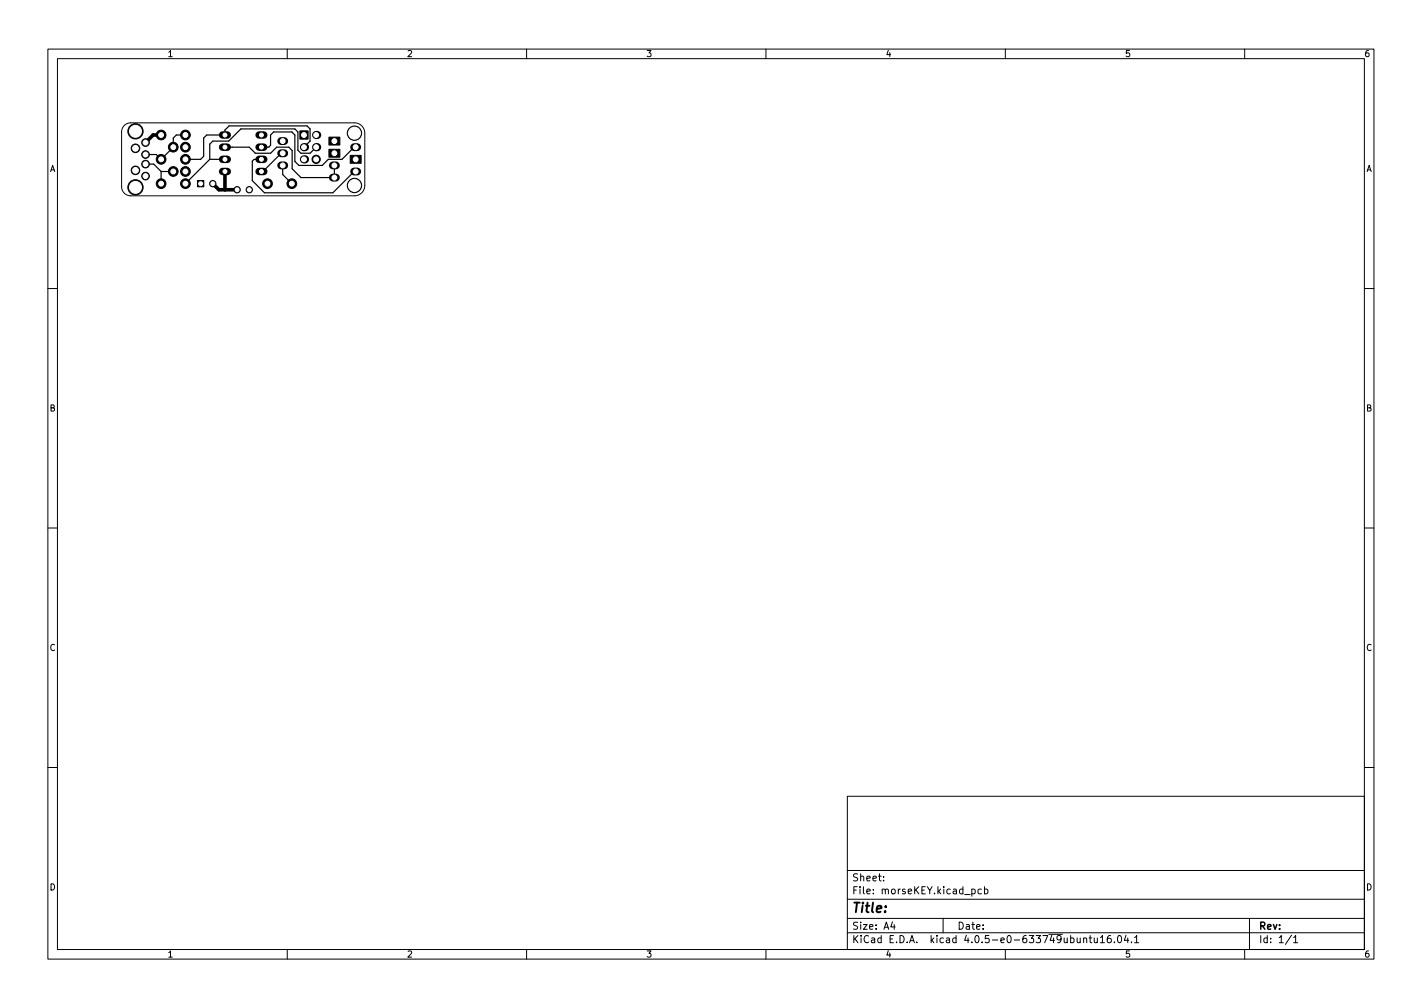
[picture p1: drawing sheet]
<svg xmlns="http://www.w3.org/2000/svg" width="297mm" height="210mm" viewBox="0 0 297 210" stroke-linecap="round" stroke-linejoin="round" font-family="sans-serif">
<defs><g id="words">
<text font-size="2.8" x="178" y="190.6">Title:</text>
<g font-size="2.1">
<text x="178" y="184">Sheet:</text>
<text x="178" y="186.7">File: morseKEY.kicad_pcb</text>
<text x="178" y="196.9">KiCad E.D.A. kicad 4.0.5-e0-633749ubuntu16.04.1</text>
<text x="178" y="194.1">Size: A4</text>
<text x="200" y="194.1">Date:</text>
<text x="263" y="194.1">Rev:</text>
<text x="263" y="196.9">Id: 1/1</text>
</g>
<g font-size="1.8">
<text x="35" y="11.9">1</text>
<text x="85" y="11.9">2</text>
<text x="135" y="11.9">3</text>
<text x="185" y="11.9">4</text>
<text x="235" y="11.9">5</text>
<text x="285" y="11.9">6</text>
<text x="10.3" y="35.9">A</text>
<text x="285.3" y="35.9">A</text>
<text x="10.3" y="85.9">B</text>
<text x="285.3" y="85.9">B</text>
<text x="10.3" y="135.9">C</text>
<text x="285.3" y="135.9">C</text>
<text x="10.3" y="185.9">D</text>
<text x="285.3" y="185.9">D</text>
<text x="35" y="199.9">1</text>
<text x="85" y="199.9">2</text>
<text x="135" y="199.9">3</text>
<text x="185" y="199.9">4</text>
<text x="235" y="199.9">5</text>
<text x="285" y="199.9">6</text>
</g>
</g></defs>
<g fill="none" stroke="#000" stroke-width=".21">
<path d="M10 10.2h277v190.1h-277zM12 12.2h273v186.1h-273zM60 10.2v2M110 10.2v2M160 10.2v2M210 10.2v2M260 10.2v2M26 26.2l.7-.4 .6-.2h46.7a2.16 2.16 0 0 1 2.2 2.2v10.9a2.16 2.16 0 0 1-2.2 2.2h-46.7a1.91 1.91 0 0 1-1.9-1.9v-11.4l.1-.7zM10 60.2h2M285 60.2h2M10 110.2h2M285 110.2h2"/>
<path d="M10 160.2h2M177 166.3h108v32h-108zM285 160.2h2M60 198.3v2M110 198.3v2M160 198.3v2M177 194.8h108M177 191.8h108M177 187.8h108M177 181.8h108M184.6 183.8v.1M184.6 183v.1"/>
<path d="M186.4 192.5l-.3 1h.9M186.8 193v1M197 191.8v3M203 185.7l.4-.1 .3 .3-.1 .7h-.6M205 185.7l-.4-.1-.3 .3 .1 .7h.6M205.6 185.7l.5-.1 .3 .3-.2 .7h-.6M205.6 185.1v1.5M210 198.3v2M226.4 196l.2-.2 .3 .1 .1 .9M226.4 195.8v1M227.5 195.8h.6M227.7 195.3v1.3l.4 .2"/>
<path d="M228.6 195.8v1h.4l.2-.1M229.2 195.8v1M229.9 195.8l.4-.5v1.5M229.9 196.8h.8M232 195.3l-.4 .1a1.01 1.01 0 0 0 0 1.4l.5-.1v-.5l-.2-.3h-.3l-.3 .3M232.8 196.7v.1M233.6 195.4l.2-.1a.8 .8 0 0 1 .5 .8 .8 .8 0 0 1-.5 .7 1 1 0 0 1-.2-1.4zM235.2 195.3l-.3 1h.9M235.6 195.8v1M236.4 196.7v.1M237 195.8l.4-.5v1.5M237 196.8h.9"/>
<path d="M260 198.3v2M261 191.8v6.5M269.8 195.3l-1.3 1.9M270.2 195.8l.4-.5v1.5M270.2 196.8h.9"/>
</g>
<g fill="#000" stroke="#000" stroke-width=".21">
<path d="M41.2 37.7h1.4v1.3h-1.4zM62.6 27.3h1.8v1.8h-1.8zM68.7 31.2h2.3v1.6h-2.3zM68.7 28.6h2.3v1.7h-2.3zM73.2 32.4h2.2v1.7h-2.2z"/>
<circle cx="28.3" cy="31" r=".9"/>
<circle cx="28.3" cy="35.6" r=".9"/>
<circle cx="28.3" cy="39.1" r="1.6"/>
<circle cx="28.3" cy="27.4" r="1.6"/>
<circle cx="30.4" cy="29.8" r=".8"/>
<circle cx="30.4" cy="36.8" r=".8"/>
<circle cx="30.4" cy="34.3" r=".8"/>
<circle cx="30.4" cy="32.3" r=".8"/>
<circle cx="33.7" cy="38.3" r="1.02"/>
<circle cx="33.7" cy="33.3" r="1.02"/>
<circle cx="33.7" cy="28.2" r="1.02"/>
<circle cx="36.2" cy="35.8" r="1.02"/>
<circle cx="36.2" cy="30.7" r="1.02"/>
<circle cx="38.7" cy="35.8" r="1.02"/>
<circle cx="38.7" cy="38.3" r="1.02"/>
<circle cx="38.7" cy="28.2" r="1.02"/>
<circle cx="38.7" cy="30.7" r="1.02"/>
<circle cx="38.7" cy="33.3" r="1.02"/>
<circle cx="44.4" cy="38.3" r=".66"/>
<circle cx="49.5" cy="39.6" r=".66"/>
<circle cx="52.1" cy="39.6" r=".66"/>
<circle cx="55.9" cy="38.3" r="1.02"/>
<circle cx="61" cy="38.3" r="1.02"/>
<circle cx="66" cy="33.3" r=".86"/>
<circle cx="74" cy="27.8" r="1.5"/>
<circle cx="74" cy="38.7" r="1.5"/>
</g>
<g fill="#000">
<circle cx="63.5" cy="30.7" r=".86"/>
<circle cx="63.5" cy="33.3" r=".86"/>
<circle cx="66" cy="28.2" r=".86"/>
<circle cx="66" cy="30.7" r=".86"/>
</g>
<path d="M46.5 35.8h1M46.5 33.3h1M46.5 30.7h1M46.5 28.2h1M54.1 35.8h1M54.1 33.3h1M54.1 30.7h1M54.1 28.2h1" fill="none" stroke="#000" stroke-width="1.6"/>
<path d="M58.7 34.5h.7M58.7 29.5h.7M58.7 32h.7M69.5 37.1h.7M69.5 34.5h.7M74 30.7h.6M74 35.8h.6" fill="none" stroke="#000" stroke-width="1.7"/>
<path d="M33.7 28.2h-1.7l-1.6 1.6M44.4 38.3l1.3 1.3h3.8M47 35.8v3.8" fill="none" stroke="#000" stroke-width=".75"/>
<g fill="none" stroke="#000" stroke-width=".25">
<path d="M30.4 34.3h1.7l1.6 1.5M33.7 35.8h2.5M33.7 35.8v2.5M38.7 28.2h-1.9l-.6 .6v1.9l-2.5 2.6-1-1h-2.3M43.8 33.3h3.2M43.8 33.3l-5.1 5M47 30.7h5.1l1.2 1.3h3.2l1.3-1.3h2.5l.7 .7v3.8l1.9 1.9h6.9v-2.6M54.6 33.3h-1.5l-.4 .4v4l2.5 2.6h14.3l4.5-4.5h.3M54.6 30.7h1.5l.4-.4v-2.1l.6-.6h3.9l.6 .6v5.5l.8 .8h4.9l1.3-1.2h2.8l2.6-2.6h.3M59.1 32h-.4l-3.8 3.8h-.3M59.1 34.5v1.9l1.9 1.9M63.5 30.7l1.3-1.2v-2.6l-.7-.6h-16.2l-.9 .9v1h-3.8l-.7 .6v3.8l-.6 .7h-3.2"/>
<path d="M66 30.7l-1.2 1.3h-1.9l-.7-.6v-3.8l-.6-.7h-11.3l-2.5 2.6h-3.4l-.6 .6v3.2"/>
</g>
<g fill="#fff" stroke="#fff" stroke-width=".21">
<circle cx="66" cy="33.3" r=".51"/>
<circle cx="63.5" cy="33.3" r=".51"/>
<circle cx="66" cy="30.7" r=".51"/>
<circle cx="63.5" cy="30.7" r=".51"/>
<circle cx="66" cy="28.2" r=".51"/>
<circle cx="63.5" cy="28.2" r=".51"/>
<circle cx="44.4" cy="38.3" r=".41"/>
<circle cx="41.9" cy="38.3" r=".41"/>
<circle cx="54.6" cy="35.8" r=".41"/>
<circle cx="54.6" cy="33.3" r=".41"/>
<circle cx="54.6" cy="30.7" r=".41"/>
<circle cx="54.6" cy="28.2" r=".41"/>
<circle cx="47" cy="28.2" r=".41"/>
<circle cx="47" cy="30.7" r=".41"/>
<circle cx="47" cy="33.3" r=".41"/>
<circle cx="47" cy="35.8" r=".41"/>
<circle cx="69.9" cy="37.1" r=".51"/>
<circle cx="69.9" cy="34.5" r=".51"/>
<circle cx="69.9" cy="32" r=".51"/>
<circle cx="69.9" cy="29.5" r=".51"/>
<circle cx="74.3" cy="30.7" r=".51"/>
<circle cx="74.3" cy="33.3" r=".51"/>
<circle cx="74.3" cy="35.8" r=".51"/>
<circle cx="49.5" cy="39.6" r=".41"/>
<circle cx="52.1" cy="39.6" r=".41"/>
<circle cx="59.1" cy="29.5" r=".51"/>
<circle cx="59.1" cy="32" r=".51"/>
<circle cx="59.1" cy="34.5" r=".51"/>
<circle cx="36.2" cy="30.7" r=".51"/>
<circle cx="38.7" cy="30.7" r=".51"/>
<circle cx="36.2" cy="35.8" r=".51"/>
<circle cx="38.7" cy="35.8" r=".51"/>
<circle cx="33.7" cy="28.2" r=".51"/>
<circle cx="38.7" cy="28.2" r=".51"/>
<circle cx="33.7" cy="33.3" r=".51"/>
<circle cx="38.7" cy="33.3" r=".51"/>
<circle cx="61" cy="38.3" r=".51"/>
<circle cx="55.9" cy="38.3" r=".51"/>
<circle cx="33.7" cy="38.3" r=".51"/>
<circle cx="38.7" cy="38.3" r=".51"/>
<circle cx="74" cy="27.8" r="1.25"/>
<circle cx="74" cy="38.7" r="1.25"/>
<circle cx="30.4" cy="36.8" r=".51"/>
<circle cx="30.4" cy="34.3" r=".51"/>
<circle cx="30.4" cy="32.3" r=".51"/>
<circle cx="30.4" cy="29.8" r=".51"/>
<circle cx="28.3" cy="39.1" r="1.25"/>
<circle cx="28.3" cy="27.4" r="1.25"/>
<circle cx="28.3" cy="31" r=".6"/>
<circle cx="28.3" cy="35.6" r=".6"/>
</g>
<use href="#words"/>
</svg>
